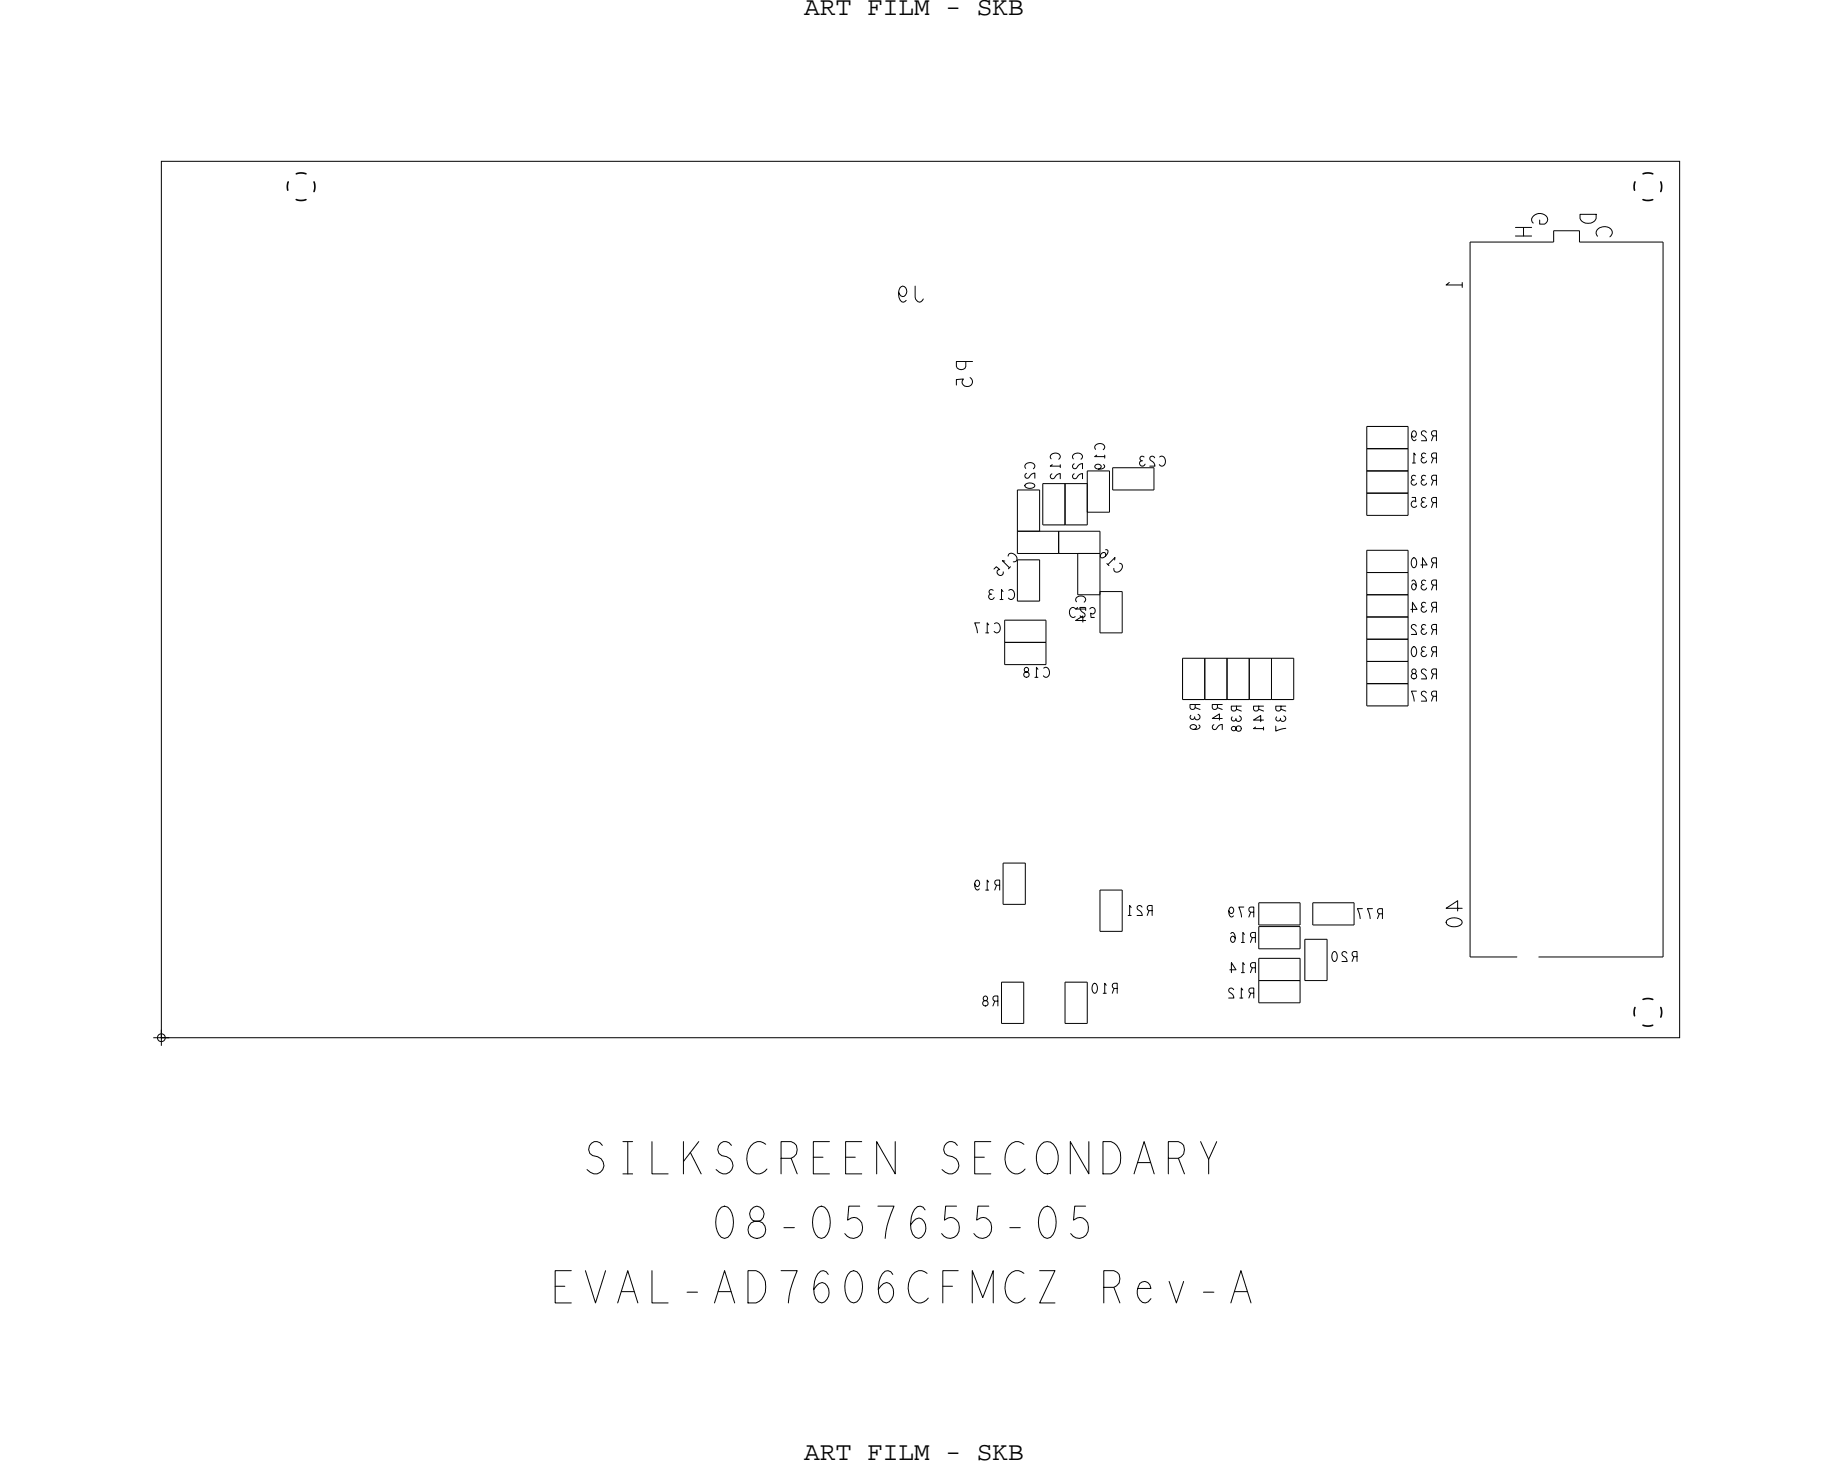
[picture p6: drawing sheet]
<svg xmlns="http://www.w3.org/2000/svg" width="145mm" height="116mm" viewBox="0 0 145 116" stroke-linecap="round" stroke-linejoin="round" font-family="sans-serif">
<defs><g id="words">
<text font-size="2.5" x="86.9" y="102.6">Rev-A</text>
<g font-size="2.1">
<text x="63.3" y="1.2">ART FILM - SKB</text>
<text x="63.3" y="114.9">ART FILM - SKB</text>
</g>
<text font-size="1.3" x="119.3" y="17.8" transform="rotate(90 119.3 17.8)">H</text>
<g font-size=".8">
<text x="113.2" y="37.4" transform="rotate(-180 113.2 37.4)">R33</text>
<text x="79.7" y="43.4" transform="rotate(135 79.7 43.4)">C 1 5</text>
<text x="88.5" y="44.7" transform="rotate(-135 88.5 44.7)">C 1 6</text>
</g>
</g></defs>
<!-- layer: Board Outline -->
<path d="M12.7 12.7h119.5v69h-119.5z" fill="none" stroke="#000" stroke-width=".08"/>
<!-- layer: Components -->
<g fill="none" stroke="#000" stroke-width=".08">
<path d="M83.8 38.1v3.2M85.6 38.1h-3.5v3.2h3.5v-4.2h1.7v3.2h-1.7M87.6 36.8h3.2v1.8h-3.2zM107.6 33.6h3.2v7h-3.2zM107.6 38.8h3.2M107.6 37.1h3.2M107.6 35.3h3.2M79.1 48.8h3.2v3.5h-3.2zM79.1 50.6h3.2M80.1 41.8h6.5v8h1.7v-3.2h-1.7M80.1 44.1h1.7v3.2h-1.7zM81.8 41.8v-3.2h-1.7v5h6.5"/>
<path d="M83.3 41.8v1.8M84.8 43.6v3.2h1.8M93.1 51.8h8.7v3.3h-8.7zM94.8 51.8v3.3M96.6 51.8v3.3M98.3 51.8v3.3M100.1 51.8v3.3M107.6 43.3h3.2v12.3h-3.2zM107.6 45.1h3.2M107.6 46.8h3.2M107.6 48.6h3.2M107.6 50.3h3.2"/>
<path d="M107.6 52.1h3.2M107.6 53.8h3.2M78.8 77.3h1.8v3.3h-1.8zM78.9 68h1.8v3.2h-1.8zM83.8 77.3h1.8v3.3h-1.8zM86.6 70.1h1.7v3.2h-1.7zM99.1 71.1h3.2v1.7h-3.2zM99.1 73h3.2v1.7h-3.2zM99.1 75.5h3.2v3.5h-3.2zM99.1 77.2h3.2M102.7 74h1.7v3.2h-1.7zM103.3 71.1h3.3v1.7h-3.3z"/>
<path d="M119.4 75.3h-3.7v-56.2h6.6v-.9h2v.9h6.6v56.2h-9.8"/>
</g>
<path d="M22.7 14.3v.7M23.3 15.7l.4 .1 .4-.1M23.3 13.7l.4-.1 .4 .1M24.7 14.3l.1 .4-.1 .4M128.7 14.3v.7M129.3 15.7l.4 .1 .4-.1M129.3 13.7l.4-.1 .4 .1M130.7 14.3l.1 .4-.1 .4M128.7 79.3v.7M129.3 78.7l.4-.1 .4 .1M130.7 79.3l.1 .4-.1 .4M129.3 80.7l.4 .1 .4-.1" fill="none" stroke="#000" stroke-width=".13"/>
<!-- layer: Text -->
<g fill="none" stroke="#000" stroke-width=".08">
<path d="M119.3 18.6h1.2M119.3 17.9h1.2M121.2 17.3v.3h.4a.45 .45 0 0 0 .2-.5 .45 .45 0 0 0-.6-.3 .51 .51 0 0 0-.5 .2 .51 .51 0 0 0 0 .6M124.4 16.9h1.2a.64 .64 0 0 1-.6 .7 .64 .64 0 0 1-.6-.7zM125.7 18.6a.51 .51 0 0 1 .1-.6 .51 .51 0 0 1 .5-.2 .46 .46 0 0 1 .5 .3 .46 .46 0 0 1-.1 .5M70.7 23l.1 .2a.25 .25 0 0 0 .5 0 .36 .36 0 0 0 .1-.5 .36 .36 0 0 0-.6 0l-.1 .3a.51 .51 0 0 0 .5 .8l.1-.2M72 22.5v.9a.33 .33 0 0 0 .3 .4 .33 .33 0 0 0 .4-.3M76 28.5v.3a.4 .4 0 0 1-.4 .3 .4 .4 0 0 1-.3-.3v-.3h1.2M76.4 29.7a.39 .39 0 0 1 .1 .6 .39 .39 0 0 1-.6 .1 .39 .39 0 0 1-.1-.6l-.5 .1v.4M80.7 38.2a.51 .51 0 0 1 .7 0 .47 .47 0 0 1-.7 0zM80.7 36.9a.38 .38 0 0 1 .3-.5 .38 .38 0 0 1 .4 .3l-.1 .2M80.8 37.3a.2 .2 0 0 0-.1 .2 .2 .2 0 0 0 .3 .1 .53 .53 0 0 1 .4-.4v.5"/>
<path d="M82.7 36.1a.38 .38 0 0 1 .3-.5 .38 .38 0 0 1 .4 .3l-.1 .3M82.8 37.3a.2 .2 0 0 0-.1 .3 .2 .2 0 0 0 .3 0 .53 .53 0 0 1 .4-.3v.4M82.8 36.6l-.1 .1h.7M83.4 36.6v.2M84.5 36.1a.38 .38 0 0 1 .2-.5 .38 .38 0 0 1 .5 .3l-.1 .3M84.5 37.3a.2 .2 0 0 0-.1 .3 .2 .2 0 0 0 .3 0 .53 .53 0 0 1 .5-.3v.4M84.5 36.5a.2 .2 0 0 0-.1 .3 .2 .2 0 0 0 .3 .1 .53 .53 0 0 1 .5-.4v.4M86.2 35.4a.38 .38 0 0 1 .3-.5 .38 .38 0 0 1 .4 .3l-.1 .2M86.3 35.8l-.1 .2h.7M86.9 36.6a.41 .41 0 0 1-.3 .4 .41 .41 0 0 1-.4-.2 .22 .22 0 0 1 .2-.3 .22 .22 0 0 1 .2 .4h-.1M86.9 35.8v.3M89.9 36.3a.22 .22 0 0 0-.2 .2 .22 .22 0 0 0 .2 .2 .22 .22 0 0 0 .2-.2"/>
<path d="M90 36a.19 .19 0 0 0-.2 0 .19 .19 0 0 0 0 .3M90.9 36a.2 .2 0 0 0-.3-.1 .2 .2 0 0 0-.1 .3 .53 .53 0 0 1 .4 .5h-.4M91.3 36a.38 .38 0 0 1 .5 .2 .38 .38 0 0 1-.3 .5l-.3-.1M111.1 34.2l.1 .1a.21 .21 0 0 0 .3-.1 .21 .21 0 0 0-.3-.2 .42 .42 0 0 0 .2 .7l.1-.1M111.1 39.2h.3v.3a.23 .23 0 0 0-.3 .1 .23 .23 0 0 0 .1 .3 .23 .23 0 0 0 .3-.1M111.2 36.5h.2M111.3 37.8a.22 .22 0 0 0-.2 .2 .22 .22 0 0 0 .2 .2 .22 .22 0 0 0 .2-.2M111.4 35.8l-.1-.1v.8M112.1 36a.22 .22 0 0 0-.2 .2 .22 .22 0 0 0 .1 .3 .22 .22 0 0 0 .3-.2M112.1 37.8a.22 .22 0 0 0-.2 .2 .22 .22 0 0 0 .1 .2 .22 .22 0 0 0 .3-.2M112.1 39.5a.22 .22 0 0 0-.2 .2 .22 .22 0 0 0 .1 .3 .22 .22 0 0 0 .3-.2M112.2 35.7a.19 .19 0 0 0-.3 0 .19 .19 0 0 0 .1 .3"/>
<path d="M112.2 39.2a.19 .19 0 0 0-.3 0 .19 .19 0 0 0 .1 .3M112.3 34a.2 .2 0 0 0-.3-.1 .2 .2 0 0 0-.1 .3 .53 .53 0 0 1 .4 .5h-.4M112.8 36.1l-.1 .4M112.8 37.8l-.1 .4M112.8 34.3l-.1 .4M112.8 39.6l-.1 .4M113.1 36.1h-.3l-.1-.1v-.3h.4v.8M113.1 37.8h-.3l-.1-.1v-.2l.4-.1v.8M113.1 34.3h-.3l-.1-.1v-.2l.4-.1v.8M113.1 39.6h-.3l-.1-.1v-.3h.4v.8M114.1 22.2l-.3 .2h1.3M115.1 22.2v.4"/>
<path d="M77.1 49h-.4l.2 .8M77.6 49.8h.2M77.8 49.2l-.1-.2v.8M78.1 46.8a.22 .22 0 0 0-.3 .2 .22 .22 0 0 0 .2 .2 .22 .22 0 0 0 .3-.2M78.2 46.5a.19 .19 0 0 0-.3 0 .19 .19 0 0 0 .1 .3M78.3 49.1a.38 .38 0 0 1 .5 .3 .38 .38 0 0 1-.3 .4l-.3-.1M78.7 47.2h.2M78.9 46.6l-.1-.2v.8M79.4 46.5a.38 .38 0 0 1 .5 .2 .38 .38 0 0 1-.3 .5l-.2-.1M80.6 52.6l.1 .3a.23 .23 0 0 1 .3 .1 .23 .23 0 0 1-.1 .3 .23 .23 0 0 1-.3-.2l.1-.2a.22 .22 0 0 0 .2-.1 .22 .22 0 0 0-.1-.3zM81.5 53.3h.2M81.7 52.7l-.1-.2v.8"/>
<path d="M82.1 52.6a.38 .38 0 0 1 .5 .3 .38 .38 0 0 1-.2 .4l-.3-.1M84.7 47.9a.3 .3 0 0 0-.4 0 .3 .3 0 0 0-.1 .4l.1 .3 .3-.1M84.7 47.4a.38 .38 0 0 1 .3-.5 .38 .38 0 0 1 .4 .3l-.1 .2M84.8 47.8l-.1 .2h.7M85.4 47.8h-.4a.66 .66 0 0 0 .4 .6l-.1 .2h-.2l-.1-.1M85.4 48.9h-.7l.5-.4v.5M85.4 47.8v.3M85.8 47.9a.24 .24 0 0 1 .3 0 .24 .24 0 0 1 .1 .3 .24 .24 0 0 1-.4 .1l.1 .3h.2M93.7 56.3a.19 .19 0 0 0 0 .3 .19 .19 0 0 0 .3-.1M94.1 55.5v.2l-.1 .1h-.3v-.3h.7M94.1 55.7l.3 .2M94.3 56.2a.21 .21 0 0 1 .2 .3 .21 .21 0 0 1-.3 .2 .21 .21 0 0 1-.2-.3"/>
<path d="M94.4 57.1a.41 .41 0 0 1-.3 .4 .41 .41 0 0 1-.4-.2 .22 .22 0 0 1 .2-.3 .22 .22 0 0 1 .2 .4h-.1M95.5 57.1a.2 .2 0 0 0-.1 .2 .2 .2 0 0 0 .3 .1 .53 .53 0 0 1 .5-.4v.4M95.8 55.5v.2l-.1 .1h-.2l-.1-.3h.8M95.8 55.7l.4 .2M96.2 56.6h-.8l.6-.4v.5M97 56.4a.19 .19 0 0 0 0 .3 .19 .19 0 0 0 .3-.1M97 57.2a.18 .18 0 0 0 0 .3 .18 .18 0 0 0 .3-.2 .21 .21 0 0 1 .3-.1 .21 .21 0 0 1 0 .3 .21 .21 0 0 1-.3-.1l-.1-.2zM97.3 55.6v.2l-.1 .2-.2-.1-.1-.3h.8M97.3 55.8l.4 .2M97.5 56.4a.21 .21 0 0 1 .2 .2 .21 .21 0 0 1-.2 .2 .21 .21 0 0 1-.2-.2M98.8 57.2l-.1 .2h.7M99.1 55.6v.2l-.1 .2-.3-.1v-.3h.7"/>
<path d="M99.1 55.8l.3 .2M99.4 56.7h-.7l.5-.4v.5M99.4 57.2v.3M100.4 57.2v.4l.8-.3M100.5 56.4a.19 .19 0 0 0 0 .3 .19 .19 0 0 0 .3-.1M100.8 55.6v.2l-.1 .2-.2-.1-.1-.3h.8M100.8 55.8l.4 .2M101 56.4a.21 .21 0 0 1 .2 .2 .21 .21 0 0 1-.2 .2 .21 .21 0 0 1-.2-.2M111 48h.5l-.3-.6v.8M111.1 45.8l.1-.1a.41 .41 0 0 1 .3 .3 .41 .41 0 0 1-.1 .4 .22 .22 0 0 1-.3-.2 .22 .22 0 0 1 .2-.2l.2 .1M111.1 52.8l.1 .2a.23 .23 0 0 1 .3 .1 .23 .23 0 0 1-.1 .3 .23 .23 0 0 1-.3-.2l.1-.1a.22 .22 0 0 0 .2-.2 .22 .22 0 0 0-.1-.2zM111.2 43.9a.39 .39 0 0 1 .3 .3 .39 .39 0 0 1-.1 .4v.1a.39 .39 0 0 1-.4-.3 .39 .39 0 0 1 .2-.4z"/>
<path d="M111.2 50.9a.39 .39 0 0 1 .3 .3 .39 .39 0 0 1-.1 .4v.1a.39 .39 0 0 1-.4-.3 .39 .39 0 0 1 .2-.4zM111.5 49.3a.2 .2 0 0 0-.3-.1 .2 .2 0 0 0-.1 .3 .53 .53 0 0 1 .4 .5h-.4M111.5 54.4h-.4l.2 .8M111.8 44.5h.5l-.3-.6v.8M112.1 51.3a.22 .22 0 0 0-.2 .2 .22 .22 0 0 0 .1 .2 .22 .22 0 0 0 .3-.2M112.1 49.5a.22 .22 0 0 0-.2 .2 .22 .22 0 0 0 .1 .3 .22 .22 0 0 0 .3-.2M112.1 47.8a.22 .22 0 0 0-.2 .2 .22 .22 0 0 0 .1 .2 .22 .22 0 0 0 .3-.2M112.1 46a.22 .22 0 0 0-.2 .2 .22 .22 0 0 0 .1 .3 .22 .22 0 0 0 .3-.2M112.2 51a.19 .19 0 0 0-.3 0 .19 .19 0 0 0 .1 .3M112.2 49.2a.19 .19 0 0 0-.3 0 .19 .19 0 0 0 .1 .3M112.2 47.5a.19 .19 0 0 0-.3 0 .19 .19 0 0 0 .1 .3M112.2 45.7a.19 .19 0 0 0-.3 0 .19 .19 0 0 0 .1 .3"/>
<path d="M112.3 54.5a.2 .2 0 0 0-.3-.1 .2 .2 0 0 0-.1 .3 .53 .53 0 0 1 .4 .5h-.4M112.3 52.8a.2 .2 0 0 0-.3-.1 .2 .2 0 0 0-.1 .3 .53 .53 0 0 1 .4 .5h-.4M112.8 44.3l-.1 .4M112.8 51.3l-.1 .4M112.8 49.6l-.1 .4M112.8 47.8l-.1 .4M112.8 46.1l-.1 .4M112.8 54.8l-.1 .4M112.8 53.1l-.1 .4M113.1 44.3h-.3l-.1-.1v-.2l.4-.1v.8M113.1 51.3h-.3l-.1-.1v-.2l.4-.1v.8M113.1 49.6h-.3l-.1-.1v-.3h.4v.8"/>
<path d="M113.1 47.8h-.3l-.1-.1v-.2l.4-.1v.8M113.1 46.1h-.3l-.1-.1v-.3h.4v.8M113.1 54.8h-.3l-.1-.1v-.2l.4-.1v.8M113.1 53.1h-.3l-.1-.1v-.3h.4v.8M76.7 69.6l.1 .1a.21 .21 0 0 0 .3-.2 .21 .21 0 0 0-.3-.1 .42 .42 0 0 0 .2 .6h.1M77.4 78.5v.3a.23 .23 0 0 1 .4 .1 .23 .23 0 0 1-.2 .3 .23 .23 0 0 1-.3-.2l.1-.2a.22 .22 0 0 0 .3-.1 .22 .22 0 0 0-.1-.3zM77.6 70.1h.2M77.8 69.4l-.1-.1v.8M78.3 78.8l-.2 .4M78.4 69.7l-.1 .4M78.5 78.8h-.2l-.1-.1v-.2l.3-.1v.8M78.7 69.7h-.3l-.1-.1 .1-.3h.3v.8"/>
<path d="M86.1 77.4a.39 .39 0 0 1 .3 .3 .39 .39 0 0 1-.1 .4l-.1 .1a.39 .39 0 0 1-.3-.3 .39 .39 0 0 1 .1-.4zM86.8 78.2h.3M87.1 77.6l-.2-.2v.8M87.7 77.8l-.2 .4M87.9 77.8h-.2l-.1-.1v-.2l.3-.1v.8M88.8 72.1h.2M89 71.4l-.1-.1v.8M89.9 71.4a.2 .2 0 0 0-.3-.1 .2 .2 0 0 0-.1 .3 .53 .53 0 0 1 .4 .5h-.4M90.4 71.7l-.1 .4M90.7 71.7h-.3l-.1-.1 .1-.3h.3v.8M96.7 71.7l.1 .1a.21 .21 0 0 0 .3-.1 .21 .21 0 0 0-.3-.2 .42 .42 0 0 0 .2 .7l.1-.1M96.8 76.4h.5l-.4-.6v.8"/>
<path d="M96.9 73.5v-.1a.41 .41 0 0 1 .4 .3 .41 .41 0 0 1-.2 .5 .22 .22 0 0 1-.2-.2 .22 .22 0 0 1 .2-.3l.1 .2M97.1 77.9a.2 .2 0 0 0-.3-.1 .2 .2 0 0 0 0 .3 .53 .53 0 0 1 .3 .5h-.4M97.6 78.6h.2M97.7 74.2h.2M97.7 76.6h.2M97.8 77.9l-.1-.1v.8M97.9 71.4h-.4l.2 .8M97.9 73.6l-.1-.2v.8M97.9 75.9l-.1-.1v.8M98.4 71.8l-.1 .4M98.4 78.2l-.1 .4M98.6 73.8l-.2 .4"/>
<path d="M98.6 76.2l-.2 .4M98.7 71.8h-.3l-.1-.1 .1-.2 .3-.1v.8M98.7 78.2h-.3l-.1-.1 .1-.3h.3v.8M98.8 73.8h-.2l-.2-.1 .1-.2 .3-.1v.8M98.8 76.2h-.2l-.2-.1 .1-.3h.3v.8M105 74.9a.39 .39 0 0 1 .3 .3 .39 .39 0 0 1-.1 .4l-.1 .1a.39 .39 0 0 1-.3-.3 .39 .39 0 0 1 .1-.4zM106 75a.2 .2 0 0 0-.3-.1 .2 .2 0 0 0 0 .3 .53 .53 0 0 1 .3 .5h-.4M106.6 75.3l-.2 .4M106.8 75.3h-.2l-.2-.1 .1-.2 .3-.1v.8M107.2 71.5h-.4l.3 .8M108 71.5h-.4l.2 .8M108.6 71.9l-.2 .4"/>
<path d="M108.8 71.9h-.2l-.2-.1 .1-.2 .3-.1v.8M113.9 72.5a.81 .81 0 0 1 1.2 .1 .75 .75 0 0 1-1.3 0zM115.1 71.5h-1.3l.9-.6v.8M47.4 90.2a.58 .58 0 0 0-.9-.1 .58 .58 0 0 0 .1 .9 .74 .74 0 0 1 .9 .5 .74 .74 0 0 1-.5 .9h-.3l-.5-.3M49 92.4h.8M49 89.9h.8M49.4 89.9v2.5M51.3 89.9v2.5h1.3M53.8 89.9v2.5M54.3 90.7l.9 1.7M55 89.9l-1.2 1.5M56.8 95a.57 .57 0 0 1 .8 .5 1.82 1.82 0 0 1-.3 1.9 .57 .57 0 0 1-.8-.5 1.82 1.82 0 0 1 .3-1.9z"/>
<path d="M57.6 90.2a.58 .58 0 0 0-1-.1 .58 .58 0 0 0 .2 .9 .74 .74 0 0 1 .8 .5 .74 .74 0 0 1-.4 .9h-.3l-.5-.3M59.1 95.3a.58 .58 0 0 0 0 .6 .58 .58 0 0 0 .6 .2 .69 .69 0 0 1 .4 1.1 .69 .69 0 0 1-1.1 0 .69 .69 0 0 1 .4-1.1 .58 .58 0 0 0 .7-.7 .58 .58 0 0 0-1-.1zM60.3 90.1a.81 .81 0 0 0-1.4 .4 1.37 1.37 0 0 0 .7 1.9 .89 .89 0 0 0 .8-.4M61.5 91.2h.8a.69 .69 0 0 0 .4-.7 .69 .69 0 0 0-.4-.6h-.8v2.5M61.7 96.7h.8M62.3 91.2l.4 1.2M64 91.1h.8M64.4 95a.57 .57 0 0 1 .8 .5 1.82 1.82 0 0 1-.3 1.9 .57 .57 0 0 1-.8-.5 1.82 1.82 0 0 1 .3-1.9zM65.3 89.9h-1.3v2.5h1.3M66.6 91.1h.7M67.7 95h-.9l-.1 1.1a.68 .68 0 0 1 .8-.2 .68 .68 0 0 1 .4 .7 .76 .76 0 0 1-.5 .8 .76 .76 0 0 1-.9-.3M67.8 89.9h-1.2v2.5h1.2"/>
<path d="M69.1 95h1.3l-.6 1.5-.1 1M70.5 89.9v2.5l-1.5-2.5v2.5M72.8 95.3l-.1-.3h-.3a.91 .91 0 0 0-.7 .8 1.61 1.61 0 0 0 .3 1.6 .61 .61 0 0 0 .7-.1 .61 .61 0 0 0 .2-.6 .57 .57 0 0 0-.3-.7 .57 .57 0 0 0-.7 .1l-.2 .3M75.3 95h-.9l-.1 1.1a.68 .68 0 0 1 .8-.2 .68 .68 0 0 1 .4 .7 .76 .76 0 0 1-.5 .8 .76 .76 0 0 1-.9-.3M75.3 90.2a.58 .58 0 0 0-.9-.1 .58 .58 0 0 0 .2 .9 .74 .74 0 0 1 .8 .5 .74 .74 0 0 1-.5 .9h-.2l-.6-.3M76.7 91.1h.8M77.8 95h-.8l-.1 1.1a.68 .68 0 0 1 .8-.2 .68 .68 0 0 1 .3 .7 .76 .76 0 0 1-.4 .8 .76 .76 0 0 1-.9-.3M78 89.9h-1.3v2.5h1.3M79.5 96.7h.8M80.6 90.1a.81 .81 0 0 0-1.3 .4 1.37 1.37 0 0 0 .6 1.9 .89 .89 0 0 0 .8-.4M82 90.1a.76 .76 0 0 1 .8-.1 .76 .76 0 0 1 .4 .6 1.51 1.51 0 0 1-.5 1.8 .95 .95 0 0 1-1.1-1.1 1.54 1.54 0 0 1 .4-1.2zM82.2 95a.57 .57 0 0 1 .8 .5 1.82 1.82 0 0 1-.3 1.9 .57 .57 0 0 1-.8-.5 1.82 1.82 0 0 1 .3-1.9z"/>
<path d="M85.4 95h-.8l-.1 1.1a.68 .68 0 0 1 .8-.2 .68 .68 0 0 1 .4 .7 .76 .76 0 0 1-.5 .8 .76 .76 0 0 1-.9-.3M85.7 89.9v2.5l-1.5-2.5v2.5M86.8 89.9h.6a1.44 1.44 0 0 1 0 2.5h-.6zM89.3 92.4l.7-2.5 .8 2.5M89.5 91.5h1.1M92 91.2h.7a.69 .69 0 0 0 .5-.7 .69 .69 0 0 0-.5-.6h-.7v2.5M92.7 91.2l.5 1.2M94.5 89.9l.6 1.4v1.1M95.8 89.9l-.7 1.4M43.7 101.3h.8M45 100h-1.3v2.6h1.3M46.1 100l.8 2.6 .8-2.6"/>
<path d="M48.6 102.6l.8-2.6 .8 2.6M48.9 101.7h1M51.3 100v2.6h1.3M54.1 101.7h.8M56.2 102.6l.8-2.6 .8 2.6M56.5 101.7h1M58.9 100h.6a1.44 1.44 0 0 1 0 2.6h-.6zM61.5 100h1.2l-.5 1.6-.2 1M65.2 100.3l-.2-.2-.2-.1a.91 .91 0 0 0-.7 .9 1.61 1.61 0 0 0 .3 1.6 .61 .61 0 0 0 .7-.1 .61 .61 0 0 0 .2-.6 .57 .57 0 0 0-.3-.7 .57 .57 0 0 0-.7 .1l-.3 .3M66.9 100.1a.57 .57 0 0 1 .9 .5 1.82 1.82 0 0 1-.4 1.9 .57 .57 0 0 1-.8-.5 1.82 1.82 0 0 1 .3-1.9zM70.3 100.3l-.2-.2-.2-.1a.91 .91 0 0 0-.7 .9 1.61 1.61 0 0 0 .3 1.6 .61 .61 0 0 0 .6-.1 .61 .61 0 0 0 .2-.6 .57 .57 0 0 0-.2-.7 .57 .57 0 0 0-.8 .1l-.2 .3M73 100.3a.81 .81 0 0 0-1.4 .3 1.37 1.37 0 0 0 .7 2 .89 .89 0 0 0 .8-.4"/>
<path d="M74.2 101.3h.8M75.4 100h-1.2v2.6M76.5 102.6v-2.6l.8 2.2 .9-2.2v2.6M80.6 100.3a.81 .81 0 0 0-1.3 .3 1.37 1.37 0 0 0 .6 2 .89 .89 0 0 0 .8-.4M81.8 100h1.2l-1.2 2.6h1.2M86.9 101.4h.8a.69 .69 0 0 0 .4-.7 .69 .69 0 0 0-.4-.7h-.8v2.6M96.9 102.6l.8-2.6 .8 2.6"/>
</g>
<!-- layer: Drawing Origin -->
<path d="M12.1 81.7h1.2M12.5 81.5l.2-.1 .2 .1 .1 .2-.1 .2-.2 .1-.2-.1-.1-.2zM12.7 81.1v1.2" fill="none" stroke="#000" stroke-width=".08"/>
<use href="#words"/>
</svg>
